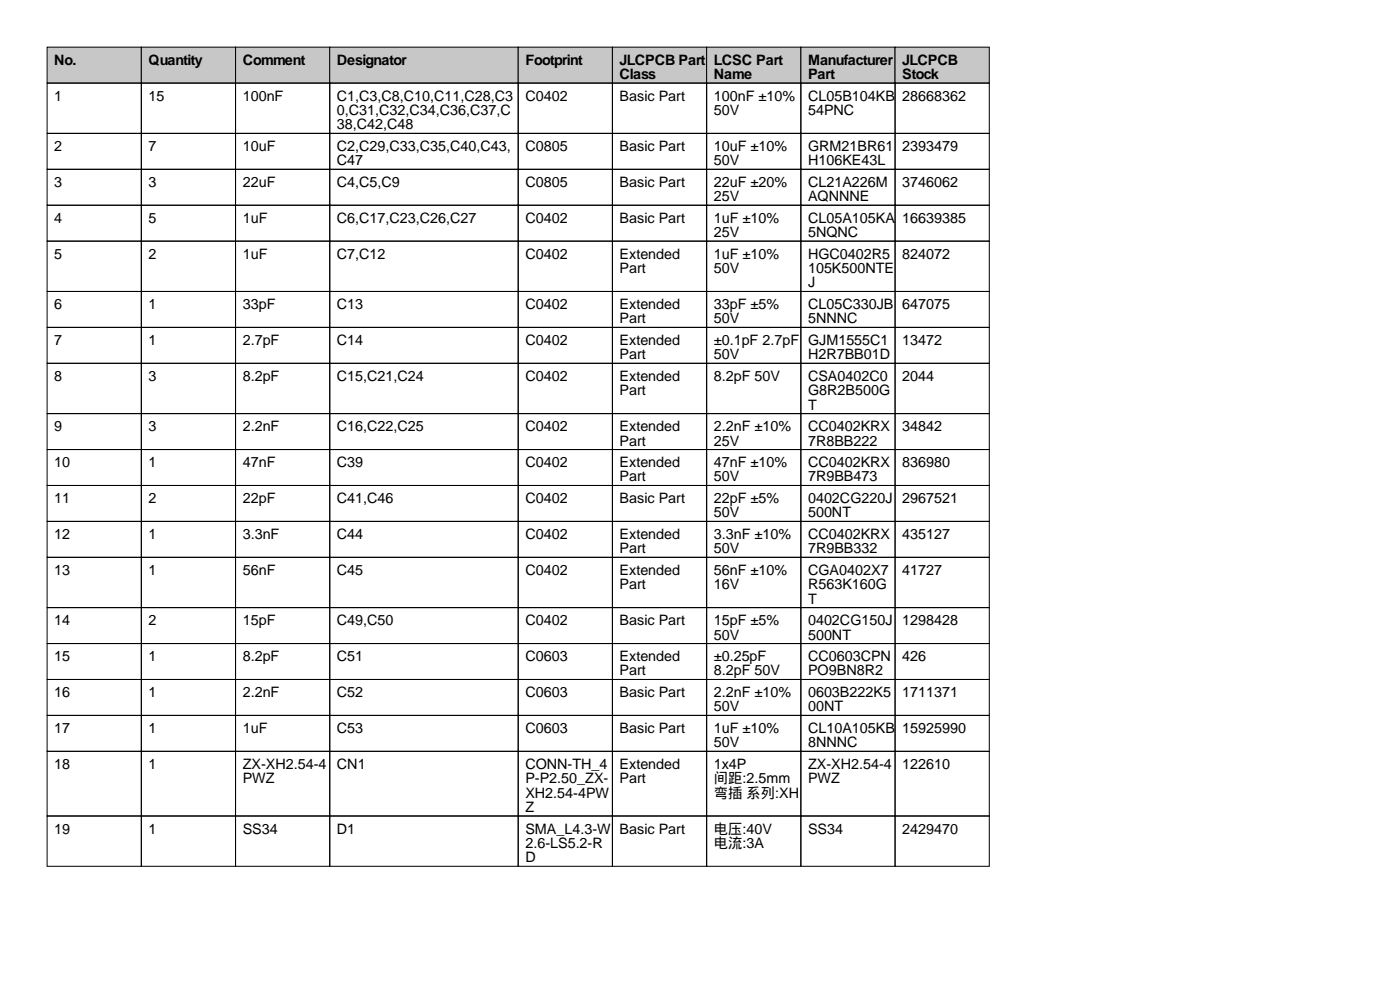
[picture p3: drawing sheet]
<svg xmlns="http://www.w3.org/2000/svg" width="297mm" height="210mm" viewBox="0 0 297 210" stroke-linecap="round" stroke-linejoin="round" font-family="sans-serif">
<defs><g id="words">
<g font-size="3">
<text x="11.5" y="13.7">No.</text>
<text x="31.5" y="13.7">Quantity</text>
<text x="51.5" y="13.7">Comment</text>
<text x="71.5" y="13.7">Designator</text>
<text x="111.5" y="13.7">Footprint</text>
<text x="131.5" y="13.7">JLCPCB Part</text>
<text x="131.5" y="16.8">Class</text>
<text x="151.5" y="13.7">LCSC Part</text>
<text x="151.5" y="16.8">Name</text>
<text x="171.5" y="13.7">Manufacturer</text>
<text x="171.5" y="16.8">Part</text>
<text x="191.5" y="13.7">JLCPCB</text>
<text x="191.5" y="16.8">Stock</text>
<text x="11.5" y="21.3">1</text>
<text x="31.5" y="21.3">15</text>
<text x="51.5" y="21.3">100nF</text>
<text x="71.5" y="21.3">C1,C3,C8,C10,C11,C28,C3</text>
<text x="111.5" y="21.3">C0402</text>
<text x="131.5" y="21.3">Basic Part</text>
<text x="151.5" y="21.3">100nF ±10%</text>
<text x="171.5" y="21.3">CL05B104KB</text>
<text x="191.5" y="21.3">28668362</text>
<text x="71.5" y="24.4">0,C31,C32,C34,C36,C37,C</text>
<text x="71.5" y="27.4">38,C42,C48</text>
<text x="151.5" y="24.4">50V</text>
<text x="171.5" y="24.4">54PNC</text>
<text x="11.5" y="32">2</text>
<text x="31.5" y="32">7</text>
<text x="51.5" y="32">10uF</text>
<text x="71.5" y="32">C2,C29,C33,C35,C40,C43,</text>
<text x="71.5" y="35.1">C47</text>
<text x="111.5" y="32">C0805</text>
<text x="131.5" y="32">Basic Part</text>
<text x="151.5" y="32">10uF ±10%</text>
<text x="151.5" y="35.1">50V</text>
<text x="171.5" y="32">GRM21BR61</text>
<text x="171.5" y="35.1">H106KE43L</text>
<text x="191.5" y="32">2393479</text>
<text x="11.5" y="39.6">3</text>
<text x="31.5" y="39.6">3</text>
<text x="51.5" y="39.6">22uF</text>
<text x="71.5" y="39.6">C4,C5,C9</text>
<text x="111.5" y="39.6">C0805</text>
<text x="131.5" y="39.6">Basic Part</text>
<text x="151.5" y="39.6">22uF ±20%</text>
<text x="171.5" y="39.6">CL21A226M</text>
<text x="191.5" y="39.6">3746062</text>
<text x="11.5" y="47.2">4</text>
<text x="31.5" y="47.2">5</text>
<text x="51.5" y="47.2">1uF</text>
<text x="71.5" y="47.2">C6,C17,C23,C26,C27</text>
<text x="111.5" y="47.2">C0402</text>
<text x="131.5" y="47.2">Basic Part</text>
<text x="151.5" y="42.7">25V</text>
<text x="151.5" y="47.2">1uF ±10%</text>
<text x="171.5" y="42.7">AQNNNE</text>
<text x="171.5" y="47.2">CL05A105KA</text>
<text x="191.5" y="47.2">16639385</text>
<text x="151.5" y="50.3">25V</text>
<text x="171.5" y="50.3">5NQNC</text>
<text x="11.5" y="54.9">5</text>
<text x="31.5" y="54.9">2</text>
<text x="51.5" y="54.9">1uF</text>
<text x="71.5" y="54.9">C7,C12</text>
<text x="111.5" y="54.9">C0402</text>
<text x="131.5" y="54.9">Extended</text>
<text x="131.5" y="57.9">Part</text>
<text x="151.5" y="54.9">1uF ±10%</text>
<text x="151.5" y="57.9">50V</text>
<text x="171.5" y="54.9">HGC0402R5</text>
<text x="171.5" y="57.9">105K500NTE</text>
<text x="191.5" y="54.9">824072</text>
<text x="11.5" y="65.5">6</text>
<text x="31.5" y="65.5">1</text>
<text x="51.5" y="65.5">33pF</text>
<text x="71.5" y="65.5">C13</text>
<text x="111.5" y="65.5">C0402</text>
<text x="131.5" y="65.5">Extended</text>
<text x="151.5" y="65.5">33pF ±5%</text>
<text x="171.5" y="61">J</text>
<text x="171.5" y="65.5">CL05C330JB</text>
<text x="191.5" y="65.5">647075</text>
<text x="131.5" y="68.6">Part</text>
<text x="151.5" y="68.6">50V</text>
<text x="171.5" y="68.6">5NNNC</text>
<text x="11.5" y="73.2">7</text>
<text x="31.5" y="73.2">1</text>
<text x="51.5" y="73.2">2.7pF</text>
<text x="71.5" y="73.2">C14</text>
<text x="111.5" y="73.2">C0402</text>
<text x="131.5" y="73.2">Extended</text>
<text x="131.5" y="76.2">Part</text>
<text x="151.5" y="73.2">±0.1pF 2.7pF</text>
<text x="151.5" y="76.2">50V</text>
<text x="171.5" y="73.2">GJM1555C1</text>
<text x="171.5" y="76.2">H2R7BB01D</text>
<text x="191.5" y="73.2">13472</text>
<text x="11.5" y="80.8">8</text>
<text x="31.5" y="80.8">3</text>
<text x="51.5" y="80.8">8.2pF</text>
<text x="71.5" y="80.8">C15,C21,C24</text>
<text x="111.5" y="80.8">C0402</text>
<text x="131.5" y="80.8">Extended</text>
<text x="131.5" y="83.8">Part</text>
<text x="151.5" y="80.8">8.2pF 50V</text>
<text x="171.5" y="80.8">CSA0402C0</text>
<text x="171.5" y="83.8">G8R2B500G</text>
<text x="191.5" y="80.8">2044</text>
<text x="171.5" y="86.9">T</text>
<text x="11.5" y="91.4">9</text>
<text x="31.5" y="91.4">3</text>
<text x="51.5" y="91.4">2.2nF</text>
<text x="71.5" y="91.4">C16,C22,C25</text>
<text x="111.5" y="91.4">C0402</text>
<text x="131.5" y="91.4">Extended</text>
<text x="131.5" y="94.5">Part</text>
<text x="151.5" y="91.4">2.2nF ±10%</text>
<text x="151.5" y="94.5">25V</text>
<text x="171.5" y="91.4">CC0402KRX</text>
<text x="171.5" y="94.5">7R8BB222</text>
<text x="191.5" y="91.4">34842</text>
<text x="11.5" y="99.1">10</text>
<text x="31.5" y="99.1">1</text>
<text x="51.5" y="99.1">47nF</text>
<text x="71.5" y="99.1">C39</text>
<text x="111.5" y="99.1">C0402</text>
<text x="131.5" y="99.1">Extended</text>
<text x="151.5" y="99.1">47nF ±10%</text>
<text x="171.5" y="99.1">CC0402KRX</text>
<text x="191.5" y="99.1">836980</text>
<text x="11.5" y="106.7">11</text>
<text x="31.5" y="106.7">2</text>
<text x="51.5" y="106.7">22pF</text>
<text x="71.5" y="106.7">C41,C46</text>
<text x="111.5" y="106.7">C0402</text>
<text x="131.5" y="102.1">Part</text>
<text x="131.5" y="106.7">Basic Part</text>
<text x="151.5" y="102.1">50V</text>
<text x="151.5" y="106.7">22pF ±5%</text>
<text x="171.5" y="102.1">7R9BB473</text>
<text x="171.5" y="106.7">0402CG220J</text>
<text x="191.5" y="106.7">2967521</text>
<text x="151.5" y="109.7">50V</text>
<text x="171.5" y="109.7">500NT</text>
<text x="11.5" y="114.3">12</text>
<text x="31.5" y="114.3">1</text>
<text x="51.5" y="114.3">3.3nF</text>
<text x="71.5" y="114.3">C44</text>
<text x="111.5" y="114.3">C0402</text>
<text x="131.5" y="114.3">Extended</text>
<text x="131.5" y="117.4">Part</text>
<text x="151.5" y="114.3">3.3nF ±10%</text>
<text x="151.5" y="117.4">50V</text>
<text x="171.5" y="114.3">CC0402KRX</text>
<text x="171.5" y="117.4">7R9BB332</text>
<text x="191.5" y="114.3">435127</text>
<text x="11.5" y="121.9">13</text>
<text x="31.5" y="121.9">1</text>
<text x="51.5" y="121.9">56nF</text>
<text x="71.5" y="121.9">C45</text>
<text x="111.5" y="121.9">C0402</text>
<text x="131.5" y="121.9">Extended</text>
<text x="131.5" y="125">Part</text>
<text x="151.5" y="121.9">56nF ±10%</text>
<text x="151.5" y="125">16V</text>
<text x="171.5" y="121.9">CGA0402X7</text>
<text x="171.5" y="125">R563K160G</text>
<text x="191.5" y="121.9">41727</text>
<text x="171.5" y="128">T</text>
<text x="11.5" y="132.6">14</text>
<text x="31.5" y="132.6">2</text>
<text x="51.5" y="132.6">15pF</text>
<text x="71.5" y="132.6">C49,C50</text>
<text x="111.5" y="132.6">C0402</text>
<text x="131.5" y="132.6">Basic Part</text>
<text x="151.5" y="132.6">15pF ±5%</text>
<text x="151.5" y="135.6">50V</text>
<text x="171.5" y="132.6">0402CG150J</text>
<text x="171.5" y="135.6">500NT</text>
<text x="191.5" y="132.6">1298428</text>
<text x="11.5" y="140.2">15</text>
<text x="31.5" y="140.2">1</text>
<text x="51.5" y="140.2">8.2pF</text>
<text x="71.5" y="140.2">C51</text>
<text x="111.5" y="140.2">C0603</text>
<text x="131.5" y="140.2">Extended</text>
<text x="131.5" y="143.3">Part</text>
<text x="151.5" y="140.2">±0.25pF</text>
<text x="151.5" y="143.3">8.2pF 50V</text>
<text x="171.5" y="140.2">CC0603CPN</text>
<text x="171.5" y="143.3">PO9BN8R2</text>
<text x="191.5" y="140.2">426</text>
<text x="11.5" y="147.8">16</text>
<text x="31.5" y="147.8">1</text>
<text x="51.5" y="147.8">2.2nF</text>
<text x="71.5" y="147.8">C52</text>
<text x="111.5" y="147.8">C0603</text>
<text x="131.5" y="147.8">Basic Part</text>
<text x="151.5" y="147.8">2.2nF ±10%</text>
<text x="171.5" y="147.8">0603B222K5</text>
<text x="191.5" y="147.8">1711371</text>
<text x="11.5" y="155.5">17</text>
<text x="31.5" y="155.5">1</text>
<text x="51.5" y="155.5">1uF</text>
<text x="71.5" y="155.5">C53</text>
<text x="111.5" y="155.5">C0603</text>
<text x="131.5" y="155.5">Basic Part</text>
<text x="151.5" y="150.9">50V</text>
<text x="151.5" y="155.5">1uF ±10%</text>
<text x="171.5" y="150.9">00NT</text>
<text x="171.5" y="155.5">CL10A105KB</text>
<text x="191.5" y="155.5">15925990</text>
<text x="151.5" y="158.5">50V</text>
<text x="171.5" y="158.5">8NNNC</text>
<text x="11.5" y="163.1">18</text>
<text x="31.5" y="163.1">1</text>
<text x="51.5" y="163.1">ZX-XH2.54-4</text>
<text x="51.5" y="166.1">PWZ</text>
<text x="71.5" y="163.1">CN1</text>
<text x="111.5" y="163.1">CONN-TH_4</text>
<text x="111.5" y="166.1">P-P2.50_ZX-</text>
<text x="131.5" y="163.1">Extended</text>
<text x="131.5" y="166.1">Part</text>
<text x="151.5" y="163.1">1x4P</text>
<text x="151.5" y="166.1">间距:2.5mm</text>
<text x="171.5" y="163.1">ZX-XH2.54-4</text>
<text x="171.5" y="166.1">PWZ</text>
<text x="191.5" y="163.1">122610</text>
<text x="111.5" y="169.2">XH2.54-4PW</text>
<text x="111.5" y="172.2">Z</text>
<text x="151.5" y="169.2">弯插 系列:XH</text>
<text x="11.5" y="176.8">19</text>
<text x="31.5" y="176.8">1</text>
<text x="51.5" y="176.8">SS34</text>
<text x="71.5" y="176.8">D1</text>
<text x="111.5" y="176.8">SMA_L4.3-W</text>
<text x="111.5" y="179.8">2.6-LS5.2-R</text>
<text x="131.5" y="176.8">Basic Part</text>
<text x="151.5" y="176.8">电压:40V</text>
<text x="151.5" y="179.8">电流:3A</text>
<text x="171.5" y="176.8">SS34</text>
<text x="191.5" y="176.8">2429470</text>
<text x="111.5" y="182.9">D</text>
</g>
</g></defs>
<g fill="#c7c7c7" stroke="#000" stroke-width=".21">
<path d="M10 10h20v7.6h-20z"/>
<path d="M30 10h20v7.6h-20z"/>
<path d="M50 10h20v7.6h-20z"/>
<path d="M70 10h40v7.6h-40z"/>
<path d="M110 10h20v7.6h-20z"/>
<path d="M130 10h20v7.6h-20z"/>
<path d="M150 10h20v7.6h-20z"/>
<path d="M170 10h20v7.6h-20z"/>
<path d="M190 10h20v7.6h-20z"/>
</g>
<g fill="none" stroke="#000" stroke-width=".21">
<path d="M10 17.6h20v10.7h-20zM30 17.6h20v10.7h-20zM50 17.6h20v10.7h-20zM70 17.6h40v10.7h-40zM110 17.6h20v10.7h-20zM130 17.6h20v10.7h-20zM150 17.6h20v10.7h-20zM170 17.6h20v10.7h-20zM190 17.6h20v10.7h-20zM10 28.3h20v7.6h-20zM10 35.9h20v7.6h-20zM30 28.3h20v7.6h-20z"/>
<path d="M30 35.9h20v7.6h-20zM50 28.3h20v7.6h-20zM50 35.9h20v7.6h-20zM70 28.3h40v7.6h-40zM70 35.9h40v7.6h-40zM110 28.3h20v7.6h-20zM110 35.9h20v7.6h-20zM130 28.3h20v7.6h-20zM130 35.9h20v7.6h-20zM150 28.3h20v7.6h-20zM150 35.9h20v7.6h-20zM170 28.3h20v7.6h-20z"/>
<path d="M170 35.9h20v7.6h-20zM190 28.3h20v7.6h-20zM190 35.9h20v7.6h-20zM10 43.5h20v7.6h-20zM10 51.1h20v10.7h-20zM30 43.5h20v7.6h-20zM30 51.1h20v10.7h-20zM50 43.5h20v7.6h-20zM50 51.1h20v10.7h-20zM70 43.5h40v7.6h-40zM70 51.1h40v10.7h-40zM110 43.5h20v7.6h-20z"/>
<path d="M110 51.1h20v10.7h-20zM130 43.5h20v7.6h-20zM130 51.1h20v10.7h-20zM150 43.5h20v7.6h-20zM150 51.1h20v10.7h-20zM170 43.5h20v7.6h-20zM170 51.1h20v10.7h-20zM190 43.5h20v7.6h-20zM190 51.1h20v10.7h-20zM10 61.8h20v7.6h-20zM10 69.4h20v7.7h-20zM10 77.1h20v10.6h-20z"/>
<path d="M30 61.8h20v7.6h-20zM30 69.4h20v7.7h-20zM30 77.1h20v10.6h-20zM50 61.8h20v7.6h-20zM50 69.4h20v7.7h-20zM50 77.1h20v10.6h-20zM70 61.8h40v7.6h-40zM70 69.4h40v7.7h-40zM70 77.1h40v10.6h-40zM110 61.8h20v7.6h-20zM110 69.4h20v7.7h-20zM110 77.1h20v10.6h-20z"/>
<path d="M130 61.8h20v7.6h-20zM130 69.4h20v7.7h-20zM130 77.1h20v10.6h-20zM150 61.8h20v7.6h-20zM150 69.4h20v7.7h-20zM150 77.1h20v10.6h-20zM170 61.8h20v7.6h-20zM170 69.4h20v7.7h-20zM170 77.1h20v10.6h-20zM190 61.8h20v7.6h-20zM190 69.4h20v7.7h-20zM190 77.1h20v10.6h-20z"/>
<path d="M10 87.7h20v7.6h-20zM10 95.3h20v7.7h-20zM30 87.7h20v7.6h-20zM30 95.3h20v7.7h-20zM50 87.7h20v7.6h-20zM50 95.3h20v7.7h-20zM70 87.7h40v7.6h-40zM70 95.3h40v7.7h-40zM110 87.7h20v7.6h-20zM110 95.3h20v7.7h-20zM130 87.7h20v7.6h-20zM130 95.3h20v7.7h-20z"/>
<path d="M150 87.7h20v7.6h-20zM150 95.3h20v7.7h-20zM170 87.7h20v7.6h-20zM170 95.3h20v7.7h-20zM190 87.7h20v7.6h-20zM190 95.3h20v7.7h-20zM10 103h20v7.6h-20zM10 110.6h20v7.6h-20zM10 118.2h20v10.7h-20zM30 103h20v7.6h-20zM30 110.6h20v7.6h-20zM30 118.2h20v10.7h-20z"/>
<path d="M50 103h20v7.6h-20zM50 110.6h20v7.6h-20zM50 118.2h20v10.7h-20zM70 103h40v7.6h-40zM70 110.6h40v7.6h-40zM70 118.2h40v10.7h-40zM110 103h20v7.6h-20zM110 110.6h20v7.6h-20zM110 118.2h20v10.7h-20zM130 103h20v7.6h-20zM130 110.6h20v7.6h-20zM130 118.2h20v10.7h-20z"/>
<path d="M150 103h20v7.6h-20zM150 110.6h20v7.6h-20zM150 118.2h20v10.7h-20zM170 103h20v7.6h-20zM170 110.6h20v7.6h-20zM170 118.2h20v10.7h-20zM190 103h20v7.6h-20zM190 110.6h20v7.6h-20zM190 118.2h20v10.7h-20zM10 128.9h20v7.6h-20zM10 136.5h20v7.6h-20zM30 128.9h20v7.6h-20z"/>
<path d="M30 136.5h20v7.6h-20zM50 128.9h20v7.6h-20zM50 136.5h20v7.6h-20zM70 128.9h40v7.6h-40zM70 136.5h40v7.6h-40zM110 128.9h20v7.6h-20zM110 136.5h20v7.6h-20zM130 128.9h20v7.6h-20zM130 136.5h20v7.6h-20zM150 128.9h20v7.6h-20zM150 136.5h20v7.6h-20zM170 128.9h20v7.6h-20z"/>
<path d="M170 136.5h20v7.6h-20zM190 128.9h20v7.6h-20zM190 136.5h20v7.6h-20zM10 144.1h20v7.6h-20zM10 151.7h20v7.7h-20zM10 159.4h20v13.7h-20zM30 144.1h20v7.6h-20zM30 151.7h20v7.7h-20zM30 159.4h20v13.7h-20zM50 144.1h20v7.6h-20zM50 151.7h20v7.7h-20zM50 159.4h20v13.7h-20z"/>
<path d="M70 144.1h40v7.6h-40zM70 151.7h40v7.7h-40zM70 159.4h40v13.7h-40zM110 144.1h20v7.6h-20zM110 151.7h20v7.7h-20zM110 159.4h20v13.7h-20zM130 144.1h20v7.6h-20zM130 151.7h20v7.7h-20zM130 159.4h20v13.7h-20zM150 144.1h20v7.6h-20zM150 151.7h20v7.7h-20zM150 159.4h20v13.7h-20z"/>
<path d="M170 144.1h20v7.6h-20zM170 151.7h20v7.7h-20zM170 159.4h20v13.7h-20zM190 144.1h20v7.6h-20zM190 151.7h20v7.7h-20zM190 159.4h20v13.7h-20zM10 173.1h20v10.6h-20zM30 173.1h20v10.6h-20zM50 173.1h20v10.6h-20zM70 173.1h40v10.6h-40zM110 173.1h20v10.6h-20zM130 173.1h20v10.6h-20z"/>
<path d="M150 173.1h20v10.6h-20zM170 173.1h20v10.6h-20zM190 173.1h20v10.6h-20z"/>
</g>
<use href="#words"/>
</svg>
